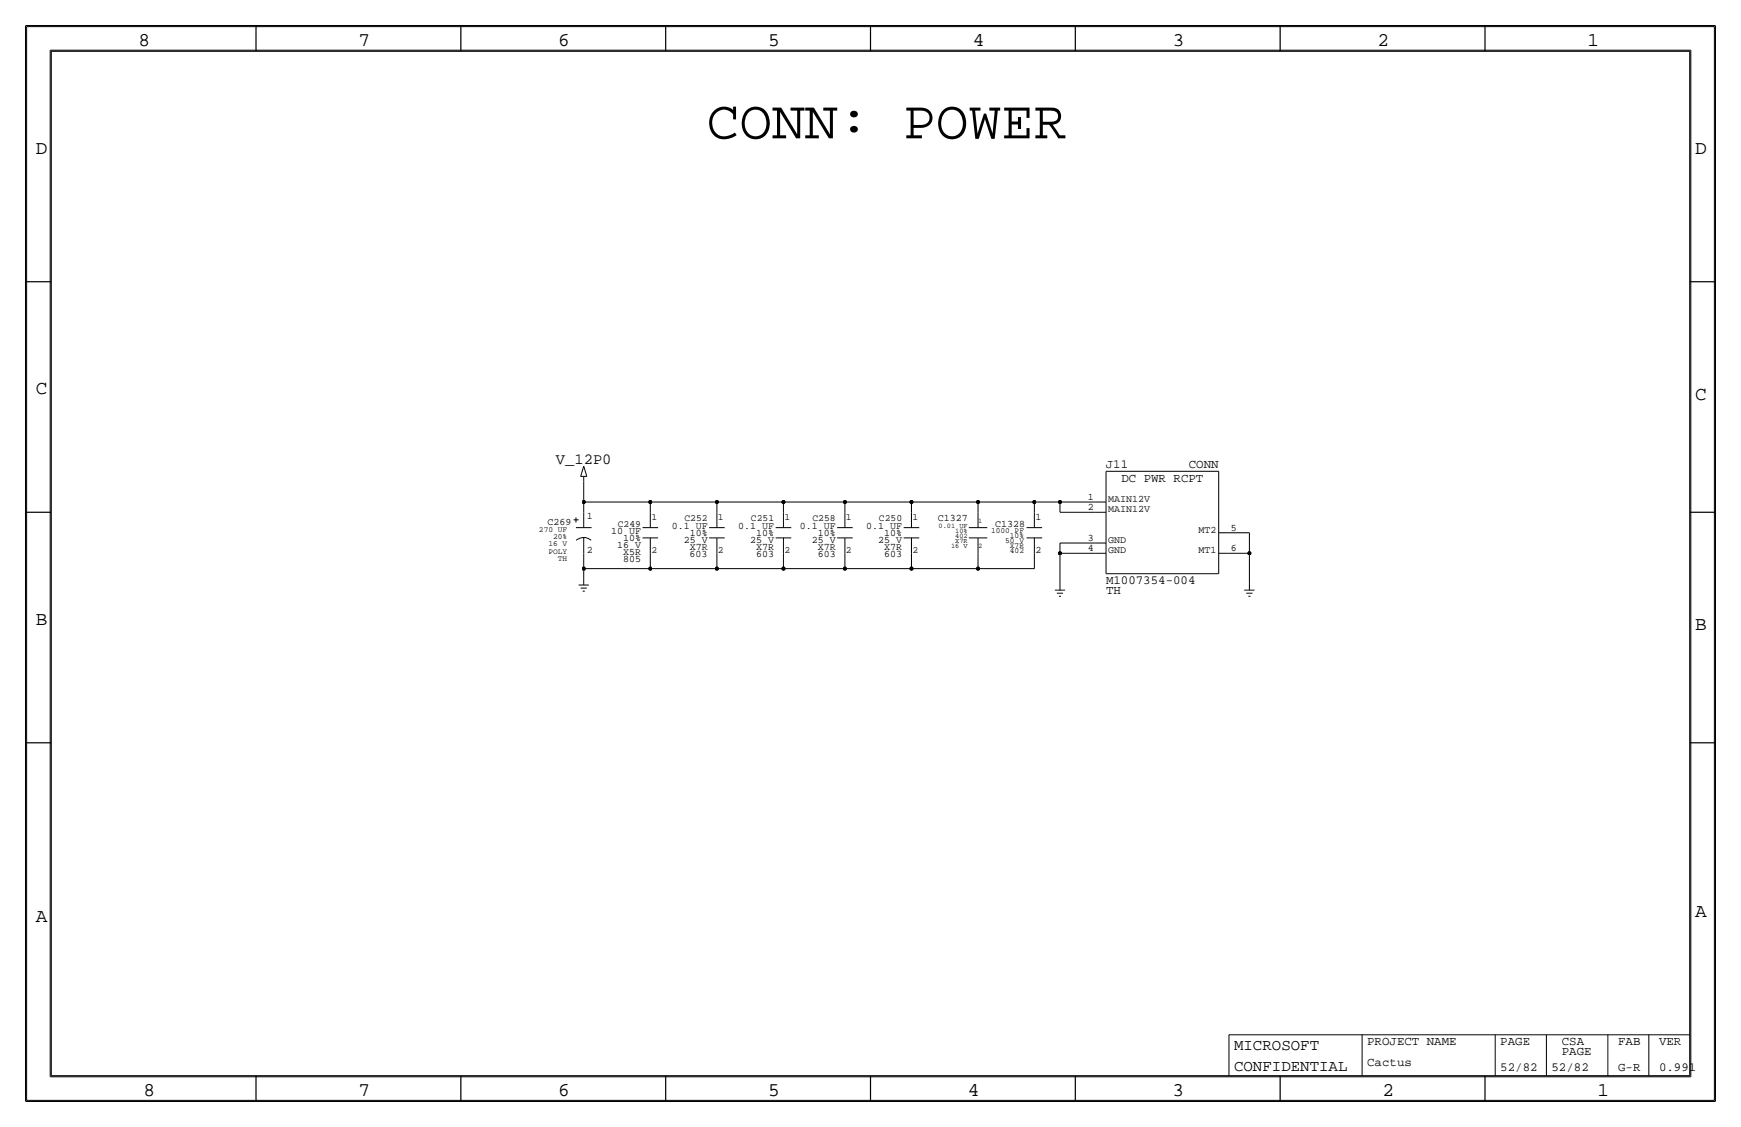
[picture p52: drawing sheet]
<svg xmlns="http://www.w3.org/2000/svg" width="432mm" height="279mm" viewBox="0 0 432 279" stroke-linecap="round" stroke-linejoin="round" font-family="sans-serif">
<defs><g id="words">
<text font-size="13.5" x="175.3" y="34.3">CONN: POWER</text>
<g font-size="4.8">
<text x="34.3" y="11.4">8</text>
<text x="88.9" y="11.4">7</text>
<text x="138.5" y="11.4">6</text>
<text x="190.5" y="11.4">5</text>
<text x="241.3" y="11.4">4</text>
<text x="290.8" y="11.4">3</text>
<text x="341.6" y="11.4">2</text>
<text x="393.7" y="11.4">1</text>
<text x="8.9" y="38.1">D</text>
<text x="420.4" y="38.1">D</text>
<text x="8.9" y="97.8">C</text>
<text x="420.4" y="99.1">C</text>
<text x="8.9" y="154.9">B</text>
<text x="420.4" y="156.2">B</text>
<text x="420.4" y="227.3">A</text>
<text x="8.9" y="228.6">A</text>
<text x="35.6" y="271.8">8</text>
<text x="88.9" y="271.8">7</text>
<text x="138.4" y="271.8">6</text>
<text x="190.5" y="271.8">5</text>
<text x="240" y="271.8">4</text>
<text x="290.8" y="271.8">3</text>
<text x="342.9" y="271.8">2</text>
<text x="396.2" y="271.8">1</text>
</g>
<g font-size="3.9">
<text x="306.1" y="260.4">MICROSOFT</text>
<text x="306.1" y="265.4">CONFIDENTIAL</text>
</g>
<text font-size="3.8" x="137.9" y="114.9">V_12P0</text>
<g font-size="3.1">
<text x="274.3" y="116.1">J11</text>
<text x="278.1" y="119.4">DC PWR RCPT</text>
<text x="294.9" y="116.1">CONN</text>
<text x="274.3" y="144.8">M1007354-004</text>
<text x="274.3" y="147.3">TH</text>
<text x="339.1" y="259.1">PROJECT NAME</text>
<text x="372.1" y="259.1">PAGE</text>
<text x="387.4" y="259.1">CSA</text>
<text x="387.4" y="261.6">PAGE</text>
<text x="401.3" y="259.1">FAB</text>
<text x="411.5" y="259.1">VER</text>
<text x="339.1" y="264.2">Cactus</text>
<text x="372.1" y="265.4">52/82</text>
<text x="384.8" y="265.4">52/82</text>
<text x="401.3" y="265.4">G-R</text>
<text x="411.5" y="265.4">0.991</text>
</g>
<g font-size="2.5">
<text x="269.8" y="124">1</text>
<text x="274.8" y="124.5">MAIN12V</text>
<text x="135.8" y="130.1">C269</text>
<text x="145.5" y="128.8">1</text>
<text x="166.6" y="131.1">0.1 UF</text>
<text x="183.1" y="131.1">0.1 UF</text>
<text x="198.3" y="131.1">0.1 UF</text>
<text x="214.8" y="131.1">0.1 UF</text>
<text x="232.6" y="129.3">C1327</text>
<text x="246.8" y="130.6">C1328</text>
<text x="256.8" y="129">1</text>
<text x="269.8" y="126.5">2</text>
<text x="274.8" y="127">MAIN12V</text>
<text x="305.3" y="131.6">5</text>
<text x="145.5" y="137.2">2</text>
<text x="151.6" y="132.3">10 UF</text>
<text x="153" y="135.9">16 V</text>
<text x="154.5" y="134.1">10%</text>
<text x="154.5" y="137.7">X5R</text>
<text x="169.6" y="134.6">25 V</text>
<text x="171.1" y="136.4">X7R</text>
<text x="171.1" y="132.8">10%</text>
<text x="186.1" y="134.6">25 V</text>
<text x="187.6" y="136.4">X7R</text>
<text x="187.6" y="132.8">10%</text>
<text x="201.3" y="134.6">25 V</text>
<text x="202.8" y="132.8">10%</text>
<text x="202.8" y="136.4">X7R</text>
<text x="217.8" y="134.6">25 V</text>
<text x="219.3" y="132.8">10%</text>
<text x="219.3" y="136.4">X7R</text>
<text x="256.8" y="137.2">2</text>
<text x="269.8" y="136.7">4</text>
<text x="269.8" y="134.1">3</text>
<text x="274.8" y="137.2">GND</text>
<text x="274.8" y="134.6">GND</text>
<text x="297.3" y="137.2">MT1</text>
<text x="297.3" y="132.1">MT2</text>
<text x="305.3" y="136.7">6</text>
<text x="154.5" y="139.4">805</text>
<text x="171" y="138.2">603</text>
<text x="187.6" y="138.2">603</text>
<text x="202.8" y="138.2">603</text>
<text x="219.3" y="138.2">603</text>
</g>
<g font-size="2.4">
<text x="153.2" y="130.6">C249</text>
<text x="161.5" y="129">1</text>
<text x="169.7" y="129.3">C252</text>
<text x="178.1" y="129">1</text>
<text x="186.3" y="129.3">C251</text>
<text x="194.6" y="129">1</text>
<text x="201.5" y="129.3">C258</text>
<text x="209.8" y="129">1</text>
<text x="218" y="129.3">C250</text>
<text x="226.3" y="129">1</text>
<text x="161.5" y="137.2">2</text>
<text x="178.1" y="137.2">2</text>
<text x="194.6" y="137.2">2</text>
<text x="209.8" y="137.2">2</text>
<text x="226.3" y="137.2">2</text>
</g>
<g font-size="2">
<text x="133.7" y="131.9">270 UF</text>
<text x="136" y="135.5">16 V</text>
<text x="136" y="137.3">POLY</text>
<text x="137.2" y="133.7">20%</text>
<text x="245.8" y="132.1">1000 PF</text>
<text x="249.3" y="134.6">50 V</text>
<text x="250.5" y="133.3">10%</text>
<text x="250.5" y="137.2">402</text>
<text x="250.5" y="135.9">X7R</text>
<text x="138.4" y="139">TH</text>
</g>
<g font-size="1.7">
<text x="232.8" y="130.8">0.01 UF</text>
<text x="242.6" y="129.5">1</text>
<text x="235.9" y="135.9">16 V</text>
<text x="236.9" y="133.3">402</text>
<text x="236.9" y="132.1">10%</text>
<text x="236.9" y="134.6">X7R</text>
<text x="242.6" y="135.9">2</text>
</g>
</g></defs>
<!-- layer: Nets -->
<g fill="none" stroke="#000" stroke-width=".25">
<path d="M144.8 119.4v5.1zM144.8 124.5v2.5zM144.8 124.5h16.5zM144.8 137.2v3.8zM161.3 124.5h16.5zM161.3 124.5v2.5zM161.3 137.2v3.8zM177.8 124.5h16.5zM177.8 124.5v2.5zM177.8 137.2v3.8zM194.3 124.5h15.2zM194.3 124.5v2.5z"/>
<path d="M194.3 137.2v3.8zM209.5 124.5h16.6zM209.5 124.5v2.5zM209.5 137.2v3.8zM226.1 124.5h16.5zM226.1 124.5v2.5zM226.1 137.2v3.8zM242.6 124.5h13.9zM242.6 124.5v2.5zM242.6 137.2v3.8zM256.5 124.5v2.5zM256.5 124.5h6.4z"/>
<path d="M256.5 137.2v3.8zM262.9 137.2v7.6zM262.9 134.6v2.6zM262.9 134.6h8.9zM262.9 124.5v2.5zM262.9 137.2h8.9zM262.9 124.5h8.9zM262.9 127h8.9zM304.8 132.1h5.1zM304.8 137.2h5.1zM309.9 132.1v5.1zM309.9 137.2v7.6z"/>
<path d="M144.8 141h16.5zM144.8 141v2.5zM161.3 141h16.5zM177.8 141h16.5zM194.3 141h15.2zM209.5 141h16.6zM226.1 141h16.5zM242.6 141h13.9z"/>
</g>
<g fill="#000" stroke="#000" stroke-width=".25">
<circle cx="144.8" cy="124.5" r=".41"/>
<circle cx="161.3" cy="124.5" r=".41"/>
<circle cx="177.8" cy="124.5" r=".41"/>
<circle cx="194.3" cy="124.5" r=".41"/>
<circle cx="209.5" cy="124.5" r=".41"/>
<circle cx="226.1" cy="124.5" r=".41"/>
<circle cx="242.6" cy="124.5" r=".41"/>
<circle cx="256.5" cy="124.5" r=".41"/>
<circle cx="262.9" cy="137.2" r=".41"/>
<circle cx="262.9" cy="124.5" r=".41"/>
<circle cx="309.9" cy="137.2" r=".41"/>
<circle cx="144.8" cy="141" r=".41"/>
<circle cx="161.3" cy="141" r=".41"/>
<circle cx="177.8" cy="141" r=".41"/>
<circle cx="194.3" cy="141" r=".41"/>
<circle cx="209.5" cy="141" r=".41"/>
<circle cx="226.1" cy="141" r=".41"/>
<circle cx="242.6" cy="141" r=".41"/>
</g>
<!-- layer: Components -->
<g fill="none" stroke="#000" stroke-width=".25">
<path d="M144 118.1h1.5zM144.8 118.1v1.3zM144.8 115.6l.7 2.5zM144.8 115.6l-.8 2.5zM274.3 116.8h28zM274.3 116.8v25.4zM302.3 116.8v25.4zM142.2 128.9h1.3zM142.8 130.8h3.9zM142.8 128.3v1.2zM142.9 134a2.77 2.77 0 0 1 3.7 0M144.8 133.4v3.8z"/>
<path d="M144.8 127v3.8zM159.4 130.8h3.8zM159.4 133.3h3.8zM161.3 127v3.8zM161.3 133.4v3.8zM175.9 130.8h3.8zM175.9 133.3h3.8zM177.8 127v3.8zM177.8 133.4v3.8zM192.4 130.8h3.8zM192.4 133.3h3.8zM194.3 127v3.8z"/>
<path d="M194.3 133.4v3.8zM207.6 130.8h3.9zM207.6 133.3h3.9zM209.5 127v3.8zM209.5 133.4v3.8zM224.1 130.8h3.9zM224.1 133.3h3.9zM226.1 127v3.8zM226.1 133.4v3.8zM240.3 130.8h4.6zM240.3 133.3h4.6zM242.6 127v3.8z"/>
<path d="M242.6 133.4v3.8zM254.6 130.8h3.9zM254.6 133.3h3.9zM256.5 127v3.8zM256.5 133.4v3.8zM271.8 137.2h2.5zM271.8 127h2.5zM271.8 134.6h2.5zM271.8 124.5h2.5zM302.3 137.2h2.5zM302.3 132.1h2.5zM143.5 145h2.6z"/>
<path d="M144 145.8h1.5zM144.5 146.6h.5zM144.8 143.5v1.5zM261.6 146.3h2.6zM262.1 147.1h1.6zM262.6 147.8h.5zM262.9 144.8v1.5zM274.3 142.2h28zM308.6 146.3h2.5zM309.1 147.1h1.5zM309.6 147.8h.5zM309.9 144.8v1.5z"/>
</g>
<!-- layer: Page Border and Title Block -->
<g fill="none" stroke="#000" stroke-width=".3">
<path d="M6.3 6.4v266.7zM6.4 6.4h419zM12.7 12.7h406.4zM12.7 12.7v254zM63.5 6.4v6.3zM114.3 6.4v6.3zM165.1 6.4v6.3zM215.9 6.3v6.4zM266.7 6.4v6.3zM317.5 6.4v6.3zM368.3 6.4v6.3zM419.1 12.7v254z"/>
<path d="M425.4 6.4v266.7zM6.3 69.8h6.4zM419.1 69.8h6.3zM6.3 127h6.4zM419.1 127h6.3zM6.3 184.1h6.4zM419.1 184.1h6.3zM6.4 273h419zM12.7 266.7h406.4zM63.5 266.7v6.4zM114.3 266.7v6.4zM165.1 266.7v6.4z"/>
<path d="M215.9 266.7v6.3zM266.7 266.7v6.4zM317.5 266.7v6.4zM368.3 266.7v6.4z"/>
</g>
<g fill="none" stroke="#000" stroke-width=".25">
<path d="M6.6 6.6h418.6zM6.6 6.6v266.2zM12.4 12.4h407zM12.4 12.4v254.6zM419.4 12.4v254.6zM425.2 6.6v266.2zM304.8 256.5v10.2zM304.8 256.5h114.3zM337.8 256.5v10.2zM370.8 256.5v10.2zM383.5 256.5v10.2zM398.8 256.5v10.2z"/>
<path d="M408.9 256.5v10.2zM6.6 272.8h418.6zM12.4 267h407z"/>
</g>
<use href="#words"/>
</svg>
